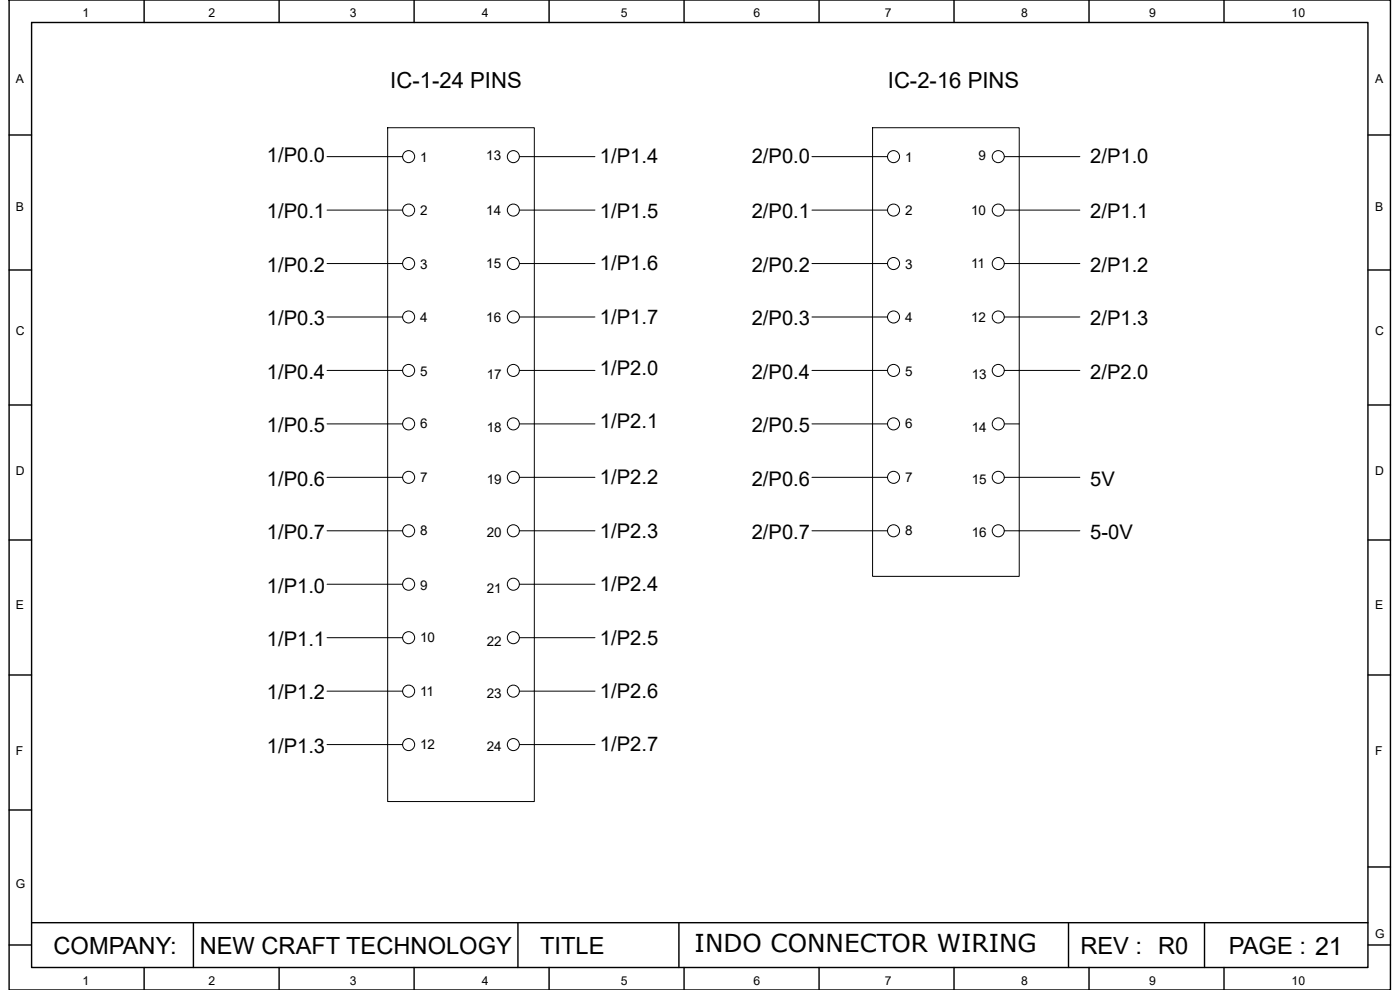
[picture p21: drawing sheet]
<svg xmlns="http://www.w3.org/2000/svg" width="297mm" height="210mm" viewBox="0 0 297 210" stroke-linecap="round" stroke-linejoin="round" font-family="sans-serif">
<defs><g id="words">
<text font-size="5.2" x="147.4" y="202">INDO CONNECTOR WIRING</text>
<g font-size="5">
<text x="11.4" y="202.4">COMPANY:</text>
<text x="42.4" y="202.4">NEW CRAFT TECHNOLOGY</text>
<text x="114.6" y="202.4">TITLE</text>
<text x="229.2" y="202.4">REV : R0</text>
<text x="260.7" y="202.4">PAGE : 21</text>
</g>
<g font-size="4.7">
<text x="82.8" y="18.7">IC-1-24 PINS</text>
<text x="188.4" y="18.7">IC-2-16 PINS</text>
</g>
<g font-size="4.3">
<text x="56.6" y="34.5">1/P0.0</text>
<text x="127.3" y="34.5">1/P1.4</text>
<text x="159.5" y="34.5">2/P0.0</text>
<text x="231.3" y="34.5">2/P1.0</text>
<text x="56.6" y="46.3">1/P0.1</text>
<text x="127.3" y="46.2">1/P1.5</text>
<text x="159.5" y="46.3">2/P0.1</text>
<text x="231.3" y="46.3">2/P1.1</text>
<text x="56.6" y="57.7">1/P0.2</text>
<text x="127.3" y="57.3">1/P1.6</text>
<text x="159.5" y="57.7">2/P0.2</text>
<text x="231.3" y="57.7">2/P1.2</text>
<text x="56.6" y="69">1/P0.3</text>
<text x="127.3" y="68.7">1/P1.7</text>
<text x="159.5" y="69">2/P0.3</text>
<text x="231.3" y="69">2/P1.3</text>
<text x="56.6" y="80.3">1/P0.4</text>
<text x="127.3" y="79.5">1/P2.0</text>
<text x="159.5" y="80.3">2/P0.4</text>
<text x="231.3" y="80.3">2/P2.0</text>
<text x="56.6" y="91.7">1/P0.5</text>
<text x="127.3" y="90.8">1/P2.1</text>
<text x="159.5" y="91.7">2/P0.5</text>
<text x="56.6" y="103">1/P0.6</text>
<text x="127.3" y="102.8">1/P2.2</text>
<text x="159.5" y="103">2/P0.6</text>
<text x="231.3" y="103">5V</text>
<text x="56.6" y="114.3">1/P0.7</text>
<text x="127.3" y="114.1">1/P2.3</text>
<text x="159.5" y="114.4">2/P0.7</text>
<text x="231.3" y="114.4">5-0V</text>
<text x="56.6" y="125.7">1/P1.0</text>
<text x="127.3" y="125.4">1/P2.4</text>
<text x="56.6" y="137">1/P1.1</text>
<text x="127.3" y="136.8">1/P2.5</text>
<text x="56.6" y="148.4">1/P1.2</text>
<text x="127.3" y="148.1">1/P2.6</text>
<text x="56.6" y="159.7">1/P1.3</text>
<text x="127.3" y="159.4">1/P2.7</text>
</g>
<g font-size="2.9">
<text x="89.1" y="34.3">1</text>
<text x="103.2" y="33.9">13</text>
<text x="192" y="34.3">1</text>
<text x="207.6" y="33.9">9</text>
<text x="89.1" y="45.6">2</text>
<text x="103.2" y="45.5">14</text>
<text x="192" y="45.6">2</text>
<text x="206" y="45.5">10</text>
<text x="89.1" y="57">3</text>
<text x="103.2" y="56.9">15</text>
<text x="192" y="57">3</text>
<text x="206" y="56.9">11</text>
<text x="89.1" y="68.3">4</text>
<text x="103.2" y="68.4">16</text>
<text x="192" y="68.3">4</text>
<text x="206" y="68.4">12</text>
<text x="89.1" y="79.7">5</text>
<text x="103.3" y="80.4">17</text>
<text x="192" y="79.7">5</text>
<text x="206.1" y="80.4">13</text>
<text x="89.1" y="90.9">6</text>
<text x="103.3" y="91.7">18</text>
<text x="192" y="90.9">6</text>
<text x="206.1" y="91.7">14</text>
<text x="89.1" y="102.2">7</text>
<text x="103.3" y="102.7">19</text>
<text x="192" y="102.2">7</text>
<text x="206.1" y="102.7">15</text>
<text x="89.1" y="113.5">8</text>
<text x="103.3" y="114">20</text>
<text x="192" y="113.5">8</text>
<text x="206.1" y="114">16</text>
<text x="89.1" y="125.1">9</text>
<text x="103.3" y="125.7">21</text>
<text x="89.1" y="136.2">10</text>
<text x="103.3" y="137.1">22</text>
<text x="89.1" y="147.6">11</text>
<text x="103.3" y="148">23</text>
<text x="89.1" y="158.9">12</text>
<text x="103.3" y="159.3">24</text>
</g>
<g font-size="2.6">
<text x="17.5" y="3.7">1</text>
<text x="44.2" y="3.7">2</text>
<text x="74.2" y="3.7">3</text>
<text x="102.2" y="3.7">4</text>
<text x="131.7" y="3.7">5</text>
<text x="159.9" y="3.7">6</text>
<text x="187.7" y="3.7">7</text>
<text x="216.7" y="3.7">8</text>
<text x="243.8" y="3.7">9</text>
<text x="274" y="3.7">10</text>
<text x="3.3" y="17.7">A</text>
<text x="291.8" y="17.7">A</text>
<text x="3.3" y="44.7">B</text>
<text x="291.8" y="44.7">B</text>
<text x="3.3" y="71">C</text>
<text x="291.8" y="71">C</text>
<text x="3.3" y="100.8">D</text>
<text x="291.8" y="100.8">D</text>
<text x="3.3" y="129.2">E</text>
<text x="291.8" y="129.2">E</text>
<text x="3.3" y="160.2">F</text>
<text x="291.8" y="160.2">F</text>
<text x="3.3" y="188.4">G</text>
<text x="291.8" y="198.9">G</text>
<text x="17.5" y="208.9">1</text>
<text x="44.2" y="208.9">2</text>
<text x="74.2" y="208.9">3</text>
<text x="102.2" y="208.9">4</text>
<text x="131.7" y="208.9">5</text>
<text x="159.9" y="208.9">6</text>
<text x="187.7" y="208.9">7</text>
<text x="216.7" y="208.9">8</text>
<text x="243.8" y="208.9">9</text>
<text x="274" y="208.9">10</text>
</g>
</g></defs>
<!-- layer: 0 -->
<g fill="none" stroke="#000" stroke-width=".3">
<path d="M1.9 0h293.1v210h-293.1zM30.6 0v4.8M59.2 0v4.8M87.8 0v4.8M116.5 0v4.8M145.1 0v4.8M173.8 0v4.8M202.4 0v4.8M231 0v4.8M259.7 0v4.8M6.7 4.8h283.5v200.4h-283.5zM1.9 28.6h4.8"/>
<path d="M290.2 28.6h4.8M1.9 57.3h4.8M290.2 57.3h4.8M1.9 85.9h4.8M290.2 85.9h4.8M1.9 114.5h4.8M290.2 114.5h4.8M1.9 143.2h4.8M290.2 143.2h4.8M1.9 171.8h4.8M6.7 195.7h283.5M41 195.7v9.5"/>
<path d="M109.9 195.7v9.5M144 195.7v9.5M226.7 195.7v9.5M255.5 195.7v9.5M290.2 183.9h4.8M1.9 200.5h4.7M30.6 205.2v4.8M59.2 205.2v4.8M87.8 205.2v4.8M116.5 205.2v4.8M145.1 205.2v4.8M173.8 205.2v4.8"/>
<path d="M202.4 205.2v4.8M231 205.2v4.8M259.7 205.2v4.8M290.2 200.5h4.8"/>
</g>
<g fill="none" stroke="#000" stroke-width=".21">
<path d="M69.4 33.2h16M82.2 27.1h31.2v142.9h-31.2zM110.2 33.2h16M172.3 33.2h16M185.1 27.1h31.1v95.2h-31.1zM213 33.2h16.1M69.4 44.6h16M69.4 55.9h16M110.2 44.6h16M110.2 55.9h16M172.3 44.6h16M172.3 55.9h16"/>
<path d="M213 44.6h16.1M213 55.9h16.1M69.4 67.2h16M69.4 78.6h16M110.2 67.2h16M110.2 78.6h16M172.3 67.2h16M172.3 78.6h16M213 67.2h16.1M213 78.6h16.1M69.4 89.9h16M110.2 89.9h16"/>
<path d="M172.3 89.9h16M213 89.9h3.2M69.4 101.3h16M69.4 112.6h16M110.2 101.3h16M110.2 112.6h16M172.3 101.3h16M172.3 112.6h16M213 101.3h16.1M213 112.6h16.1M69.4 123.9h16M69.4 135.3h16"/>
<path d="M110.2 123.9h16M110.2 135.3h16M69.4 146.6h16M69.4 157.9h16M110.2 146.6h16M110.2 157.9h16"/>
<circle cx="86.7" cy="33.2" r="1.28"/>
<circle cx="108.9" cy="33.2" r="1.28"/>
<circle cx="189.6" cy="33.2" r="1.28"/>
<circle cx="211.8" cy="33.2" r="1.28"/>
<circle cx="86.7" cy="44.6" r="1.28"/>
<circle cx="86.7" cy="55.9" r="1.28"/>
<circle cx="108.9" cy="44.6" r="1.28"/>
<circle cx="108.9" cy="55.9" r="1.28"/>
<circle cx="189.6" cy="44.6" r="1.28"/>
<circle cx="189.6" cy="55.9" r="1.28"/>
<circle cx="211.8" cy="44.6" r="1.28"/>
<circle cx="211.8" cy="55.9" r="1.28"/>
<circle cx="86.7" cy="67.2" r="1.28"/>
<circle cx="86.7" cy="78.6" r="1.28"/>
<circle cx="108.9" cy="67.2" r="1.28"/>
<circle cx="108.9" cy="78.6" r="1.28"/>
<circle cx="189.6" cy="67.2" r="1.28"/>
<circle cx="189.6" cy="78.6" r="1.28"/>
<circle cx="211.8" cy="67.2" r="1.28"/>
<circle cx="211.8" cy="78.6" r="1.28"/>
<circle cx="86.7" cy="89.9" r="1.28"/>
<circle cx="108.9" cy="89.9" r="1.28"/>
<circle cx="189.6" cy="89.9" r="1.28"/>
<circle cx="211.8" cy="89.9" r="1.28"/>
<circle cx="86.7" cy="101.3" r="1.28"/>
<circle cx="86.7" cy="112.6" r="1.28"/>
<circle cx="108.9" cy="101.3" r="1.28"/>
<circle cx="108.9" cy="112.6" r="1.28"/>
<circle cx="189.6" cy="101.3" r="1.28"/>
<circle cx="189.6" cy="112.6" r="1.28"/>
<circle cx="211.8" cy="101.3" r="1.28"/>
<circle cx="211.8" cy="112.6" r="1.28"/>
<circle cx="86.7" cy="123.9" r="1.28"/>
<circle cx="86.7" cy="135.3" r="1.28"/>
<circle cx="108.9" cy="123.9" r="1.28"/>
<circle cx="108.9" cy="135.3" r="1.28"/>
<circle cx="86.7" cy="146.6" r="1.28"/>
<circle cx="86.7" cy="157.9" r="1.28"/>
<circle cx="108.9" cy="146.6" r="1.28"/>
<circle cx="108.9" cy="157.9" r="1.28"/>
</g>
<use href="#words"/>
</svg>
